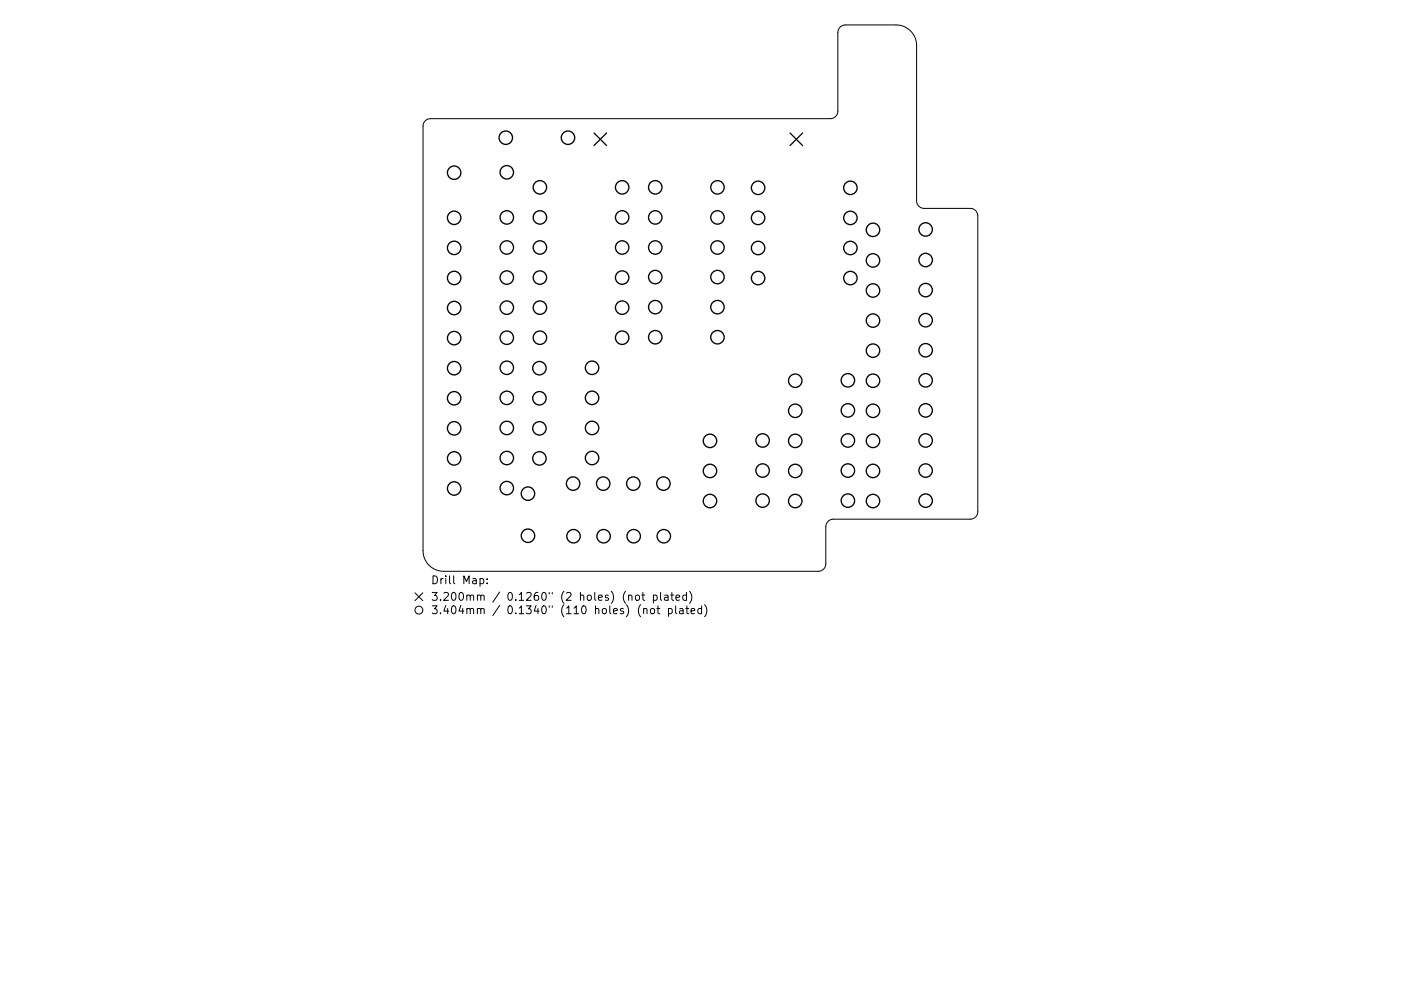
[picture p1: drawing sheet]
<svg xmlns="http://www.w3.org/2000/svg" width="297mm" height="210mm" viewBox="0 0 297 210" stroke-linecap="round" stroke-linejoin="round" font-family="sans-serif">
<defs><g id="words">
<g font-size="2.3">
<text x="91.3" y="123.9">Drill Map:</text>
<text x="91.3" y="127.4">3.200mm / 0.1260&quot; (2 holes) (not plated)</text>
<text x="91.3" y="130.3">3.404mm / 0.1340&quot; (110 holes) (not plated)</text>
</g>
</g></defs>
<g fill="none" stroke="#000" stroke-width=".21">
<path d="M90.2 25.6l.5-.3 .6-.1h84.7a1.59 1.59 0 0 0 1.6-1.6v-16.7a1.6 1.6 0 0 1 1.6-1.6h10.8a4.4 4.4 0 0 1 4.3 4.4v32.9a1.59 1.59 0 0 0 1.6 1.6h9.8a1.6 1.6 0 0 1 1.6 1.6v62.8a1.6 1.6 0 0 1-1.6 1.6h-29a1.6 1.6 0 0 0-1.6 1.5v7.9a1.59 1.59 0 0 1-1.6 1.6h-79.4a4.4 4.4 0 0 1-4.4-4.3v-90.1l.1-.6zM88 125.8l1.6 1.6M89.6 125.8l-1.6 1.6M101.8 122.8l.5-.1 .3 .4-.2 .7h-.6M103.3 123.7v.2M103.3 122.8v.2M133.3 126.4l.2-.1h.4l.1 1.1M134.8 126.4l.2-.1 .5 .1 .1 .7-.2 .2-.4 .1-.2-.2zM136.1 126.3h.6M136.3 125.7v1.4l.4 .3M136.5 129.3l.2-.2 .4 .1 .1 1M136.5 129.1v1.1"/>
<path d="M138.1 129.2l.4-.1 .3 .3v.5l-.3 .3-.4-.1-.2-.2zM138.5 126.3h.5l.3 .3-.1 .7h-.7M138.5 126.3v1.6M139.3 129.1h.6M139.5 128.5v1.5l.4 .2M140.1 125.7v1.4l.2 .3M140.9 126.3h.7l.1 1.1M141.7 126.7h-.6a.33 .33 0 0 0-.3 .4 .33 .33 0 0 0 .3 .3l.6-.1M141.7 129.2l.5-.1 .3 .3-.1 .7h-.7M141.7 129.1v1.7M142.2 126.3h.6M142.4 125.7v1.4l.4 .3"/>
<path d="M143.2 128.5v1.5l.3 .2M143.3 126.8l.8-.1-.1-.4h-.4l-.3 .2 .1 .8h.6M144.1 129.2h.7v1M144.8 129.5l-.5 .1a.33 .33 0 0 0-.3 .3 .33 .33 0 0 0 .3 .3l.5-.1M145.4 129.1h.6M145.6 126.3h-.5l-.3 .3 .1 .7h.7M145.6 125.7v1.7M145.6 128.5v1.5l.4 .2M146.2 125.5a1.92 1.92 0 0 1 0 2.5M146.5 129.7l.8-.2-.1-.3-.4-.1-.3 .2 .1 .8h.6M148.7 129.2l-.4-.1-.3 .3 .1 .7h.6M148.7 128.5v1.7"/>
<path d="M149.4 128.3a1.92 1.92 0 0 1 0 2.5"/>
<circle cx="88.8" cy="129.5" r=".84"/>
</g>
<path d="M125.9 28.2l2.7 2.7M128.6 28.2l-2.7 2.7M167.5 28.2l2.7 2.7M170.2 28.2l-2.7 2.7" fill="none" stroke="#000" stroke-width=".27"/>
<g fill="none" stroke="#000" stroke-width=".29">
<circle cx="96.3" cy="36.6" r="1.43"/>
<circle cx="107.2" cy="29.2" r="1.43"/>
<circle cx="107.5" cy="36.6" r="1.43"/>
<circle cx="114.5" cy="39.7" r="1.43"/>
<circle cx="120.4" cy="29.2" r="1.43"/>
<circle cx="131.9" cy="39.7" r="1.43"/>
<circle cx="138.9" cy="39.7" r="1.43"/>
<circle cx="152.1" cy="39.7" r="1.43"/>
<circle cx="160.7" cy="39.9" r="1.43"/>
<circle cx="180.3" cy="39.9" r="1.43"/>
<circle cx="96.3" cy="46.2" r="1.43"/>
<circle cx="96.3" cy="52.6" r="1.43"/>
<circle cx="96.3" cy="59" r="1.43"/>
<circle cx="107.5" cy="58.9" r="1.43"/>
<circle cx="107.5" cy="52.5" r="1.43"/>
<circle cx="107.5" cy="46.1" r="1.43"/>
<circle cx="114.5" cy="58.9" r="1.43"/>
<circle cx="114.5" cy="52.5" r="1.43"/>
<circle cx="114.5" cy="46.1" r="1.43"/>
<circle cx="131.9" cy="58.9" r="1.43"/>
<circle cx="131.9" cy="52.5" r="1.43"/>
<circle cx="131.9" cy="46.1" r="1.43"/>
<circle cx="138.9" cy="52.5" r="1.43"/>
<circle cx="138.9" cy="58.8" r="1.43"/>
<circle cx="138.9" cy="46.1" r="1.43"/>
<circle cx="152.1" cy="52.5" r="1.43"/>
<circle cx="152.1" cy="46.1" r="1.43"/>
<circle cx="152.1" cy="58.8" r="1.43"/>
<circle cx="160.7" cy="46.2" r="1.43"/>
<circle cx="160.7" cy="59" r="1.43"/>
<circle cx="160.7" cy="52.6" r="1.43"/>
<circle cx="180.3" cy="46.2" r="1.43"/>
<circle cx="180.3" cy="59" r="1.43"/>
<circle cx="180.3" cy="52.6" r="1.43"/>
<circle cx="185.1" cy="55.3" r="1.43"/>
<circle cx="185.1" cy="48.8" r="1.43"/>
<circle cx="196.3" cy="48.7" r="1.43"/>
<circle cx="196.3" cy="55.2" r="1.43"/>
<circle cx="96.3" cy="78.1" r="1.43"/>
<circle cx="96.3" cy="71.7" r="1.43"/>
<circle cx="96.3" cy="65.4" r="1.43"/>
<circle cx="107.5" cy="71.7" r="1.43"/>
<circle cx="107.5" cy="65.3" r="1.43"/>
<circle cx="107.5" cy="78" r="1.43"/>
<circle cx="114.4" cy="78.1" r="1.43"/>
<circle cx="114.5" cy="71.7" r="1.43"/>
<circle cx="114.5" cy="65.3" r="1.43"/>
<circle cx="125.5" cy="78" r="1.43"/>
<circle cx="131.9" cy="71.7" r="1.43"/>
<circle cx="131.9" cy="65.3" r="1.43"/>
<circle cx="138.9" cy="71.5" r="1.43"/>
<circle cx="138.9" cy="65.2" r="1.43"/>
<circle cx="152.1" cy="71.5" r="1.43"/>
<circle cx="152.1" cy="65.2" r="1.43"/>
<circle cx="185.1" cy="68" r="1.43"/>
<circle cx="185.1" cy="61.6" r="1.43"/>
<circle cx="185.1" cy="74.4" r="1.43"/>
<circle cx="196.3" cy="74.3" r="1.43"/>
<circle cx="196.3" cy="67.9" r="1.43"/>
<circle cx="196.3" cy="61.5" r="1.43"/>
<circle cx="96.3" cy="90.9" r="1.43"/>
<circle cx="96.3" cy="84.5" r="1.43"/>
<circle cx="96.3" cy="97.3" r="1.43"/>
<circle cx="107.5" cy="97.2" r="1.43"/>
<circle cx="107.5" cy="90.8" r="1.43"/>
<circle cx="107.5" cy="84.4" r="1.43"/>
<circle cx="114.4" cy="90.9" r="1.43"/>
<circle cx="114.4" cy="84.5" r="1.43"/>
<circle cx="114.4" cy="97.3" r="1.43"/>
<circle cx="125.5" cy="97.2" r="1.43"/>
<circle cx="125.5" cy="90.8" r="1.43"/>
<circle cx="125.5" cy="84.4" r="1.43"/>
<circle cx="150.5" cy="99.9" r="1.43"/>
<circle cx="150.5" cy="93.5" r="1.43"/>
<circle cx="161.7" cy="93.5" r="1.43"/>
<circle cx="161.7" cy="99.8" r="1.43"/>
<circle cx="168.6" cy="99.9" r="1.43"/>
<circle cx="168.6" cy="80.8" r="1.43"/>
<circle cx="168.6" cy="87.2" r="1.43"/>
<circle cx="168.6" cy="93.5" r="1.43"/>
<circle cx="179.8" cy="80.7" r="1.43"/>
<circle cx="179.8" cy="87.1" r="1.43"/>
<circle cx="179.8" cy="93.5" r="1.43"/>
<circle cx="179.8" cy="99.8" r="1.43"/>
<circle cx="185.1" cy="99.9" r="1.43"/>
<circle cx="185.1" cy="80.8" r="1.43"/>
<circle cx="185.1" cy="87.2" r="1.43"/>
<circle cx="185.1" cy="93.5" r="1.43"/>
<circle cx="196.3" cy="80.7" r="1.43"/>
<circle cx="196.3" cy="87.1" r="1.43"/>
<circle cx="196.3" cy="93.5" r="1.43"/>
<circle cx="196.3" cy="99.8" r="1.43"/>
<circle cx="96.3" cy="103.6" r="1.43"/>
<circle cx="107.5" cy="103.6" r="1.43"/>
<circle cx="111.9" cy="113.7" r="1.43"/>
<circle cx="111.9" cy="104.7" r="1.43"/>
<circle cx="121.5" cy="102.6" r="1.43"/>
<circle cx="121.6" cy="113.8" r="1.43"/>
<circle cx="127.9" cy="102.6" r="1.43"/>
<circle cx="128" cy="113.8" r="1.43"/>
<circle cx="134.3" cy="102.6" r="1.43"/>
<circle cx="134.4" cy="113.8" r="1.43"/>
<circle cx="140.7" cy="102.6" r="1.43"/>
<circle cx="140.7" cy="113.8" r="1.43"/>
<circle cx="150.5" cy="106.3" r="1.43"/>
<circle cx="161.7" cy="106.2" r="1.43"/>
<circle cx="168.6" cy="106.3" r="1.43"/>
<circle cx="179.8" cy="106.2" r="1.43"/>
<circle cx="185.1" cy="106.3" r="1.43"/>
<circle cx="196.3" cy="106.2" r="1.43"/>
</g>
<use href="#words"/>
</svg>
